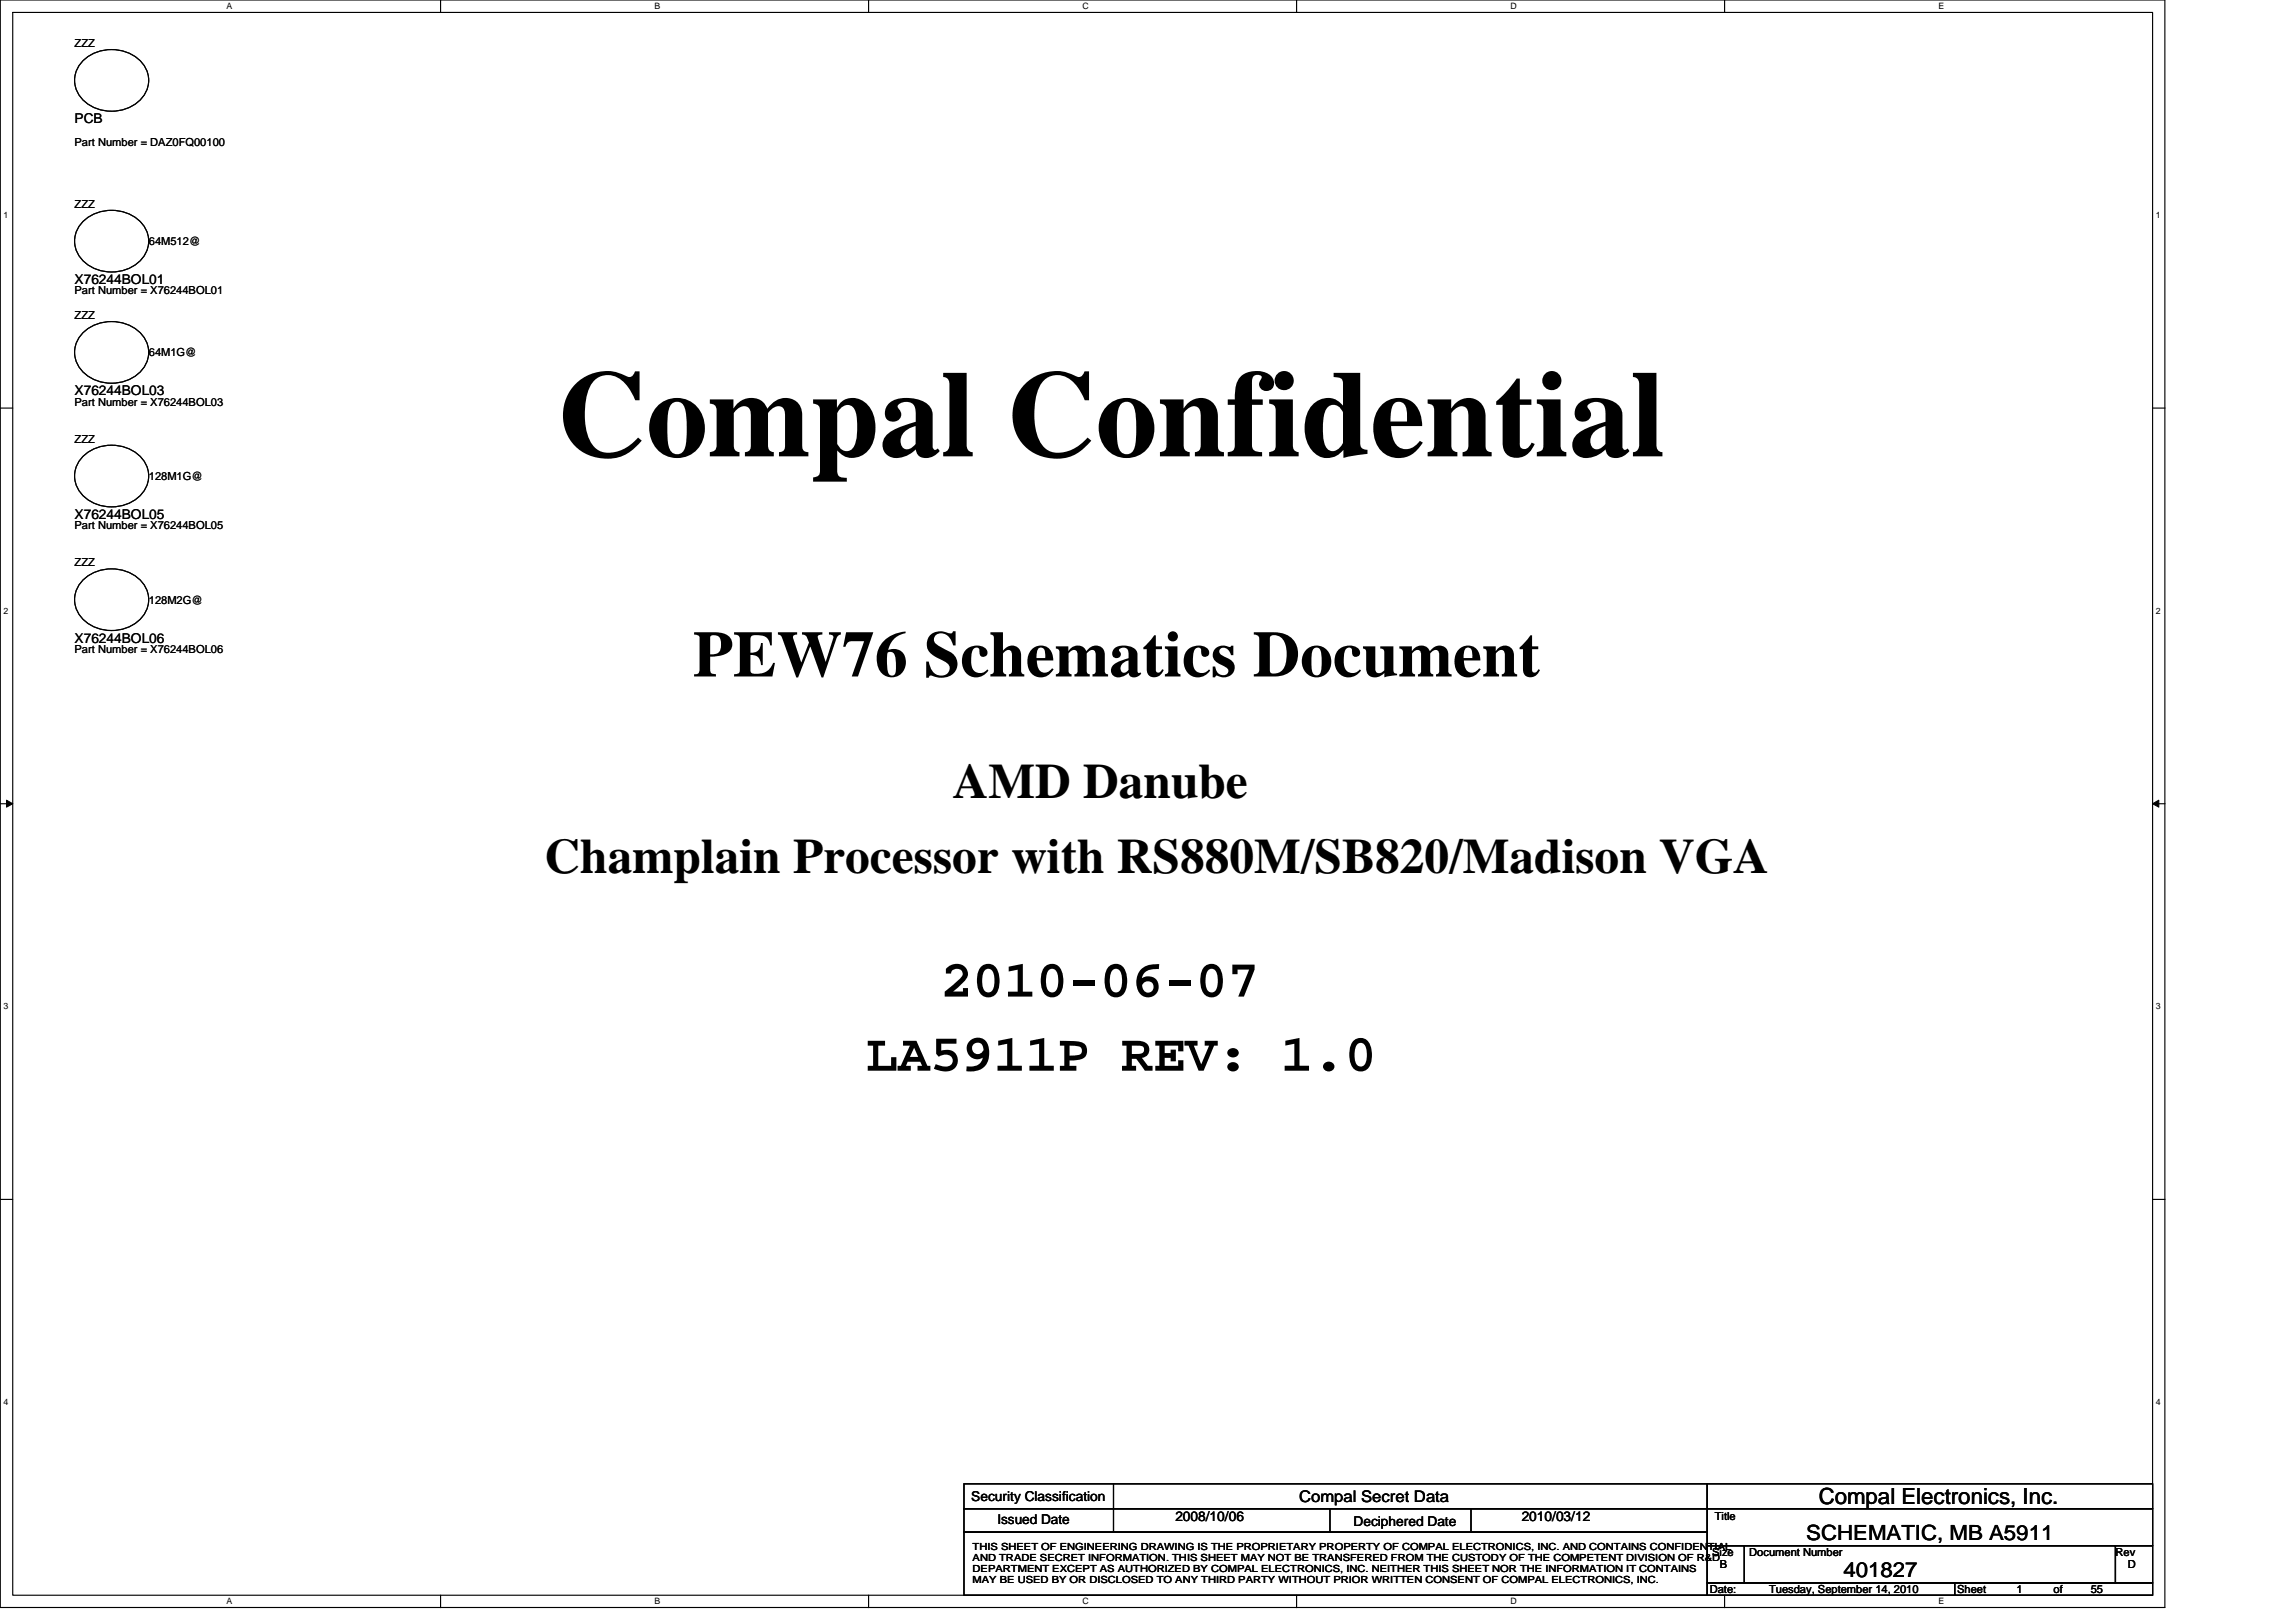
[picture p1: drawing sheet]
<svg xmlns="http://www.w3.org/2000/svg" width="297mm" height="210mm" viewBox="0 0 297 210" stroke-linecap="round" stroke-linejoin="round" font-family="sans-serif">
<defs><g id="words">
<text font-size="16" x="72" y="59.1">Compal Confidential</text>
<text font-size="8.5" x="89.7" y="87.5">PEW76 Schematics Document</text>
<g font-size="6.9">
<text x="121.7" y="129">2010-06-07</text>
<text x="112.1" y="138.6">LA5911P REV: 1.0</text>
</g>
<g font-size="6.4">
<text x="123.3" y="103.3">AMD Danube</text>
<text x="70.5" y="112.9">Champlain Processor with RS880M/SB820/Madison VGA</text>
</g>
<text font-size="2.9" x="235.3" y="194.6">Compal Electronics, Inc.</text>
<g font-size="2.7">
<text x="233.7" y="199.3">SCHEMATIC, MB A5911</text>
<text x="238.5" y="204.1">401827</text>
</g>
<text font-size="2.1" x="168.1" y="194.4">Compal Secret Data</text>
<g font-size="1.8">
<text x="9.6" y="16">PCB</text>
<text x="9.6" y="36.8">X76244BOL01</text>
<text x="9.6" y="51.2">X76244BOL03</text>
<text x="9.6" y="67.2">X76244BOL05</text>
<text x="9.6" y="83.2">X76244BOL06</text>
<text x="125.7" y="194.2">Security Classification</text>
<text x="129" y="197.3">Issued Date</text>
<text x="152.1" y="196.8">2008/10/06</text>
<text x="175.1" y="197.4">Deciphered Date</text>
<text x="196.9" y="196.8">2010/03/12</text>
</g>
<g font-size="1.4">
<text x="9.6" y="6.1">ZZZ</text>
<text x="9.6" y="18.9">Part Number = DAZ0FQ00100</text>
<text x="9.6" y="26.9">ZZZ</text>
<text x="19.3" y="31.7">64M512@</text>
<text x="9.6" y="38.1">Part Number = X76244BOL01</text>
<text x="9.6" y="41.3">ZZZ</text>
<text x="19.3" y="46.1">64M1G@</text>
<text x="9.6" y="52.5">Part Number = X76244BOL03</text>
<text x="9.6" y="57.3">ZZZ</text>
<text x="19.3" y="62.1">128M1G@</text>
<text x="9.6" y="68.5">Part Number = X76244BOL05</text>
<text x="9.6" y="73.3">ZZZ</text>
<text x="19.3" y="78.1">128M2G@</text>
<text x="9.6" y="84.5">Part Number = X76244BOL06</text>
<text x="221.8" y="196.7">Title</text>
<text x="221.5" y="201.3">Size</text>
<text x="222.5" y="202.9">B</text>
<text x="226.3" y="201.3">Document Number</text>
<text x="273.7" y="201.3">Rev</text>
<text x="275.3" y="202.9">D</text>
<text x="221.2" y="206.1">Date:</text>
<text x="228.9" y="206.1">Tuesday, September 14, 2010</text>
<text x="253.2" y="206.1">Sheet</text>
<text x="260.9" y="206.1">1</text>
<text x="265.7" y="206.1">of</text>
<text x="270.5" y="206.1">55</text>
</g>
<g font-size="1.3">
<text x="125.8" y="200.5">THIS SHEET OF ENGINEERING DRAWING IS THE PROPRIETARY PROPERTY OF COMPAL ELECTRONICS, INC. AND CONTAINS CONFIDENTIAL</text>
<text x="125.8" y="202">AND TRADE SECRET INFORMATION. THIS SHEET MAY NOT BE TRANSFERED FROM THE CUSTODY OF THE COMPETENT DIVISION OF R&amp;D</text>
<text x="125.8" y="203.5">DEPARTMENT EXCEPT AS AUTHORIZED BY COMPAL ELECTRONICS, INC. NEITHER THIS SHEET NOR THE INFORMATION IT CONTAINS</text>
<text x="125.8" y="204.9">MAY BE USED BY OR DISCLOSED TO ANY THIRD PARTY WITHOUT PRIOR WRITTEN CONSENT OF COMPAL ELECTRONICS, INC.</text>
</g>
<g font-size="1.1">
<text x="29.3" y="1.2">A</text>
<text x="84.7" y="1.2">B</text>
<text x="140" y="1.2">C</text>
<text x="195.4" y="1.2">D</text>
<text x="250.8" y="1.2">E</text>
<text x=".4" y="28.2">1</text>
<text x="278.9" y="28.2">1</text>
<text x=".4" y="79.4">2</text>
<text x="278.9" y="79.4">2</text>
<text x=".4" y="130.6">3</text>
<text x="278.9" y="130.6">3</text>
<text x=".4" y="181.8">4</text>
<text x="278.9" y="181.8">4</text>
<text x="29.3" y="207.6">A</text>
<text x="84.7" y="207.6">B</text>
<text x="140" y="207.6">C</text>
<text x="195.4" y="207.6">D</text>
<text x="250.8" y="207.6">E</text>
</g>
</g></defs>
<path d="M0 0h280.1v208h-280.1zM1.6 1.6h276.9v204.8h-276.9z" fill="none" stroke="#000" stroke-width=".15"/>
<g fill="#fff">
<path d="M29.3 .2h.8v1.2h-.8z"/>
<path d="M29.3 206.6h.8v1.3h-.8z"/>
</g>
<path d="M57 0v1.6M57 206.4v1.6" fill="none" stroke="#000" stroke-width=".15"/>
<g fill="#fff">
<path d="M84.7 .2h.7v1.2h-.7z"/>
<path d="M84.7 206.6h.7v1.3h-.7z"/>
</g>
<path d="M112.4 0v1.6M112.4 206.4v1.6" fill="none" stroke="#000" stroke-width=".15"/>
<g fill="#fff">
<path d="M140 .2h.8v1.2h-.8z"/>
<path d="M140 206.6h.8v1.3h-.8z"/>
</g>
<path d="M167.7 0v1.6M167.7 206.4v1.6" fill="none" stroke="#000" stroke-width=".15"/>
<g fill="#fff">
<path d="M195.4 .2h.8v1.2h-.8z"/>
<path d="M195.4 206.6h.8v1.3h-.8z"/>
</g>
<path d="M223.1 0v1.6M223.1 206.4v1.6" fill="none" stroke="#000" stroke-width=".15"/>
<g fill="#fff">
<path d="M250.8 .2h.7v1.2h-.7z"/>
<path d="M250.8 206.6h.7v1.3h-.7z"/>
<path d="M.4 27.2h.7v1.3h-.7z"/>
<path d="M278.9 27.2h.6v1.3h-.6z"/>
<path d="M.4 78.4h.7v1.3h-.7z"/>
<path d="M278.9 78.4h.6v1.3h-.6z"/>
</g>
<path d="M0 52.8h1.6M278.5 52.8h1.6" fill="none" stroke="#000" stroke-width=".15"/>
<g fill="#fff">
<path d="M.4 129.6h.7v1.3h-.7z"/>
<path d="M278.9 129.6h.6v1.3h-.6z"/>
</g>
<path d="M0 104h1.6M278.5 104h1.6" fill="none" stroke="#000" stroke-width=".15"/>
<path d="M.8 103.5l.8 .5-.8 .5zM278.5 104l.8-.5v1z" fill="#000" stroke="#000" stroke-width=".13"/>
<g fill="#fff">
<path d="M.4 180.8h.7v1.3h-.7z"/>
<path d="M278.9 180.8h.6v1.3h-.6z"/>
</g>
<g fill="none" stroke="#000" stroke-width=".15">
<path d="M10.8 7.8a5.4 5.4 0 0 1 7.8 .6 3.5 3.5 0 0 1-1.1 5 5.4 5.4 0 0 1-7.2-1 3.5 3.5 0 0 1 .5-4.6zM10.8 28.6a5.4 5.4 0 0 1 7.8 .6 3.5 3.5 0 0 1-1.1 5.1 5.4 5.4 0 0 1-7.2-1.1 3.5 3.5 0 0 1 .5-4.6zM10.8 59a5.4 5.4 0 0 1 7.8 .6 3.5 3.5 0 0 1-1.1 5.1 5.4 5.4 0 0 1-7.2-1.1 3.5 3.5 0 0 1 .5-4.6zM10.8 43a5.4 5.4 0 0 1 7.8 .6 3.5 3.5 0 0 1-1.1 5 5.4 5.4 0 0 1-7.2-1 3.5 3.5 0 0 1 .5-4.6zM10.8 75a5.4 5.4 0 0 1 7.8 .6 3.5 3.5 0 0 1-1.1 5.1 5.4 5.4 0 0 1-7.2-1.1 3.5 3.5 0 0 1 .5-4.6zM0 155.2h1.6M278.5 155.2h1.6M124.7 192h96.2v3.2h-96.2zM124.7 195.2h96.2v3.1h-96.2zM124.7 198.3h96.2v8.1h-96.2zM144.1 192v6.3M172.1 195.2v3.1"/>
<path d="M190.3 195.2v3.1M220.9 192h57.6v3.2h-57.6zM220.9 195.2h57.6v4.8h-57.6zM220.9 204.8h32v1.6h-32zM220.9 200h4.8v4.8h-4.8zM225.7 200h48v4.8h-48zM252.9 204.8h25.6v1.6h-25.6zM273.7 200h4.8v4.8h-4.8z"/>
</g>
<use href="#words"/>
</svg>
